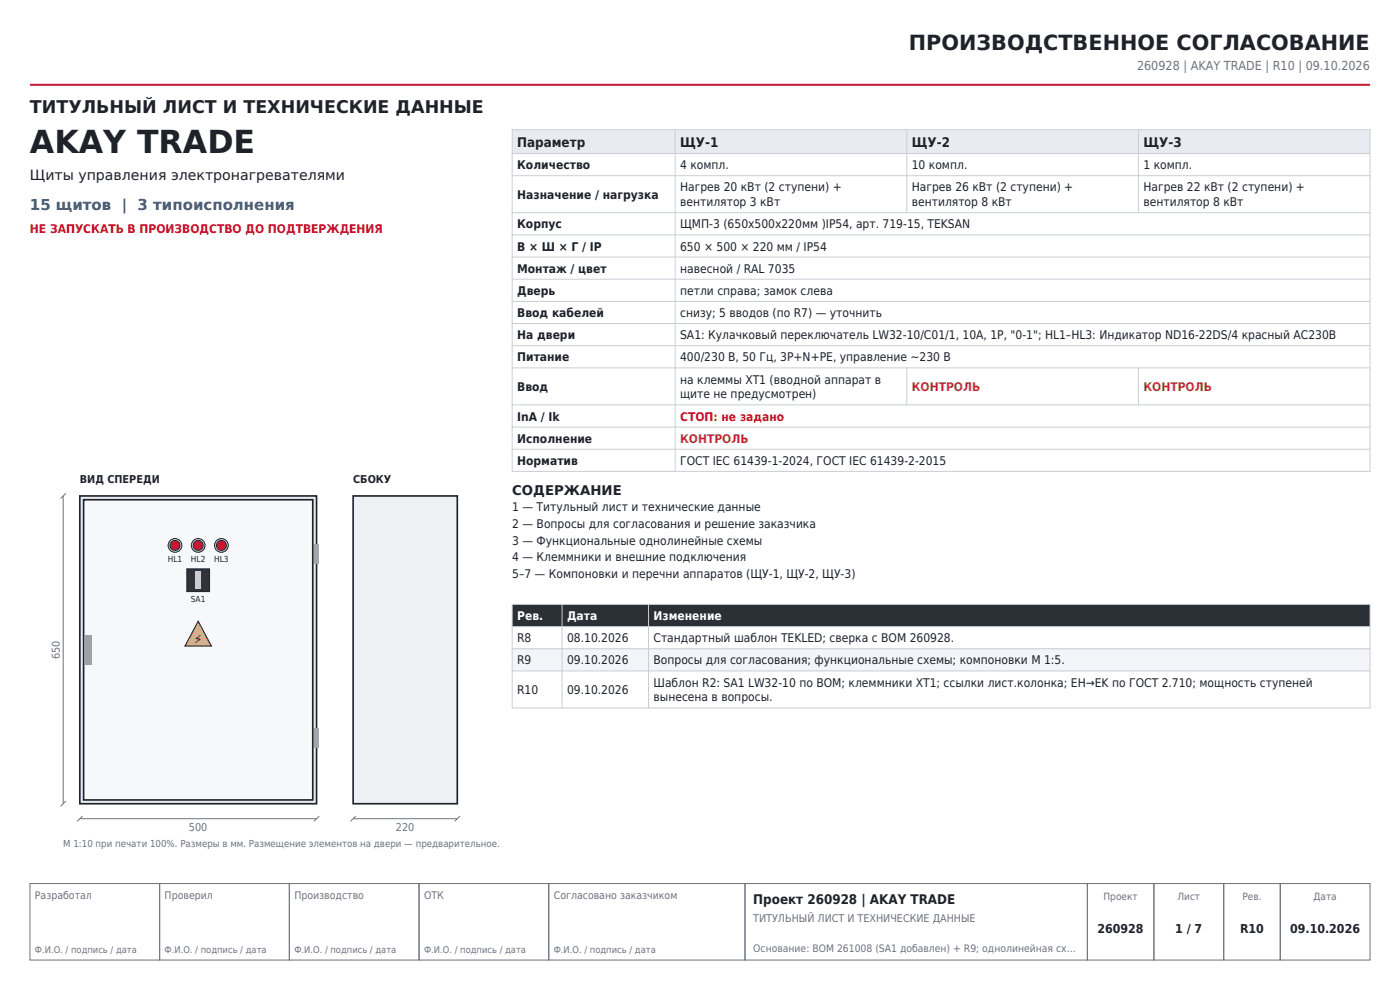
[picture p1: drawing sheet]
<svg xmlns="http://www.w3.org/2000/svg" width="297mm" height="210mm" viewBox="0 0 297 210" stroke-linecap="round" stroke-linejoin="round" font-family="sans-serif">
<defs><g id="words">
<text font-size="6.7" fill="#1f2329" x="6.3" y="32.5">AKAY TRADE</text>
<text font-size="4.4" fill="#1f2329" x="192.8" y="10.6">ПРОИЗВОДСТВЕННОЕ СОГЛАСОВАНИЕ</text>
<text font-size="3.7" fill="#1f2329" x="6.3" y="24">ТИТУЛЬНЫЙ ЛИСТ И ТЕХНИЧЕСКИЕ ДАННЫЕ</text>
<text font-size="3.2" fill="#1f5fa8" x="6.3" y="44.4">15 щитов | 3 типоисполнения</text>
<text font-size="3" fill="#1f2329" x="6.3" y="38.1">Щиты управления электронагревателями</text>
<g font-size="2.8" fill="#1f2329">
<text x="109.7" y="31.1">Параметр</text>
<text x="144.3" y="31.1">ЩУ-1</text>
<text x="193.4" y="31.1">ЩУ-2</text>
<text x="242.6" y="31.1">ЩУ-3</text>
<text x="108.7" y="104.9">СОДЕРЖАНИЕ</text>
<text x="159.8" y="191.7">Проект 260928 | AKAY TRADE</text>
</g>
<text font-size="2.6" fill="#6b7280" x="241.2" y="14.8">260928 | AKAY TRADE | R10 | 09.10.2026</text>
<g font-size="2.6" fill="#1f2329">
<text x="232.8" y="198">260928</text>
<text x="249.3" y="198">1 / 7</text>
<text x="263.1" y="198">R10</text>
<text x="273.7" y="198">09.10.2026</text>
</g>
<g font-size="2.5" fill="#1f2329">
<text x="109.7" y="35.9">Количество</text>
<text x="144.3" y="35.9">4 компл.</text>
<text x="193.4" y="35.9">10 компл.</text>
<text x="242.6" y="35.9">1 компл.</text>
<text x="144.3" y="40.6">Нагрев 20 кВт (2 ступени) +</text>
<text x="193.4" y="40.6">Нагрев 26 кВт (2 ступени) +</text>
<text x="242.6" y="40.6">Нагрев 22 кВт (2 ступени) +</text>
<text x="109.7" y="42.2">Назначение / нагрузка</text>
<text x="144.3" y="43.7">вентилятор 3 кВт</text>
<text x="193.4" y="43.7">вентилятор 8 кВт</text>
<text x="242.6" y="43.7">вентилятор 8 кВт</text>
<text x="109.7" y="48.4">Корпус</text>
<text x="109.7" y="53.1">В × Ш × Г / IP</text>
<text x="144.3" y="48.4">ЩМП-3 (650x500x220мм )IP54, арт. 719-15, TEKSAN</text>
<text x="144.3" y="53.1">650 × 500 × 220 мм / IP54</text>
<text x="109.7" y="57.8">Монтаж / цвет</text>
<text x="144.3" y="57.8">навесной / RAL 7035</text>
<text x="109.7" y="62.5">Дверь</text>
<text x="144.3" y="62.5">петли справа; замок слева</text>
<text x="109.7" y="67.2">Ввод кабелей</text>
<text x="109.7" y="71.9">На двери</text>
<text x="144.3" y="67.2">снизу; 5 вводов (по R7) — уточнить</text>
<text x="144.3" y="71.9">SA1: Кулачковый переключатель LW32-10/C01/1, 10А, 1Р, &quot;0-1&quot;; HL1–HL3: Индикатор ND16-22DS/4 красный АС230В</text>
<text x="109.7" y="76.6">Питание</text>
<text x="144.3" y="76.6">400/230 В, 50 Гц, 3P+N+PE, управление ~230 В</text>
<text x="109.7" y="82.9">Ввод</text>
<text x="144.3" y="81.4">на клеммы XT1 (вводной аппарат в</text>
<text x="109.7" y="89.2">InA / Ik</text>
<text x="144.3" y="84.5">щите не предусмотрен)</text>
<text x="109.7" y="93.9">Исполнение</text>
<text x="109.7" y="98.6">Норматив</text>
<text x="144.3" y="98.6">ГОСТ IEC 61439-1-2024, ГОСТ IEC 61439-2-2015</text>
<text x="108.7" y="108.5">1 — Титульный лист и технические данные</text>
<text x="108.7" y="112">2 — Вопросы для согласования и решение заказчика</text>
<text x="108.7" y="115.5">3 — Функциональные однолинейные схемы</text>
<text x="108.7" y="119">4 — Клеммники и внешние подключения</text>
<text x="108.7" y="122.6">5–7 — Компоновки и перечни аппаратов (ЩУ-1, ЩУ-2, ЩУ-3)</text>
<text x="109.7" y="136.2">R8</text>
<text x="120.3" y="136.2">08.10.2026</text>
<text x="138.6" y="136.2">Стандартный шаблон TEKLED; сверка с BOM 260928.</text>
<text x="109.7" y="140.9">R9</text>
<text x="120.3" y="140.9">09.10.2026</text>
<text x="138.6" y="140.9">Вопросы для согласования; функциональные схемы; компоновки М 1:5.</text>
<text x="109.7" y="147.2">R10</text>
<text x="120.3" y="147.2">09.10.2026</text>
<text x="138.6" y="145.6">Шаблон R2: SA1 LW32-10 по BOM; клеммники XT1; ссылки лист.колонка; EH→EK по ГОСТ 2.710; мощность ступеней</text>
<text x="138.6" y="148.8">вынесена в вопросы.</text>
</g>
<g font-size="2.5" fill="#c8102e">
<text x="6.3" y="49.4">НЕ ЗАПУСКАТЬ В ПРОИЗВОДСТВО ДО ПОДТВЕРЖДЕНИЯ</text>
<text x="144.3" y="89.2">СТОП: не задано</text>
</g>
<g font-size="2.5" fill="#b26b00">
<text x="193.4" y="82.9">КОНТРОЛЬ</text>
<text x="242.6" y="82.9">КОНТРОЛЬ</text>
<text x="144.3" y="93.9">КОНТРОЛЬ</text>
</g>
<g font-size="2.5" fill="#fff">
<text x="109.7" y="131.5">Рев.</text>
<text x="120.3" y="131.5">Дата</text>
<text x="138.6" y="131.5">Изменение</text>
</g>
<g font-size="2.3" fill="#1f2329">
<text x="16.9" y="102.4">ВИД СПЕРЕДИ</text>
<text x="74.9" y="102.4">СБОКУ</text>
<text x="41.2" y="136.3">⚡</text>
</g>
<g font-size="2.3" fill="#6b7280">
<text x="12.7" y="139.8" transform="rotate(-90 12.7 139.8)">650</text>
<text x="40.1" y="176.2">500</text>
<text x="84" y="176.2">220</text>
<text x="159.8" y="195.5">ТИТУЛЬНЫЙ ЛИСТ И ТЕХНИЧЕСКИЕ ДАННЫЕ</text>
</g>
<g font-size="2.2" fill="#6b7280">
<text x="7.4" y="190.6">Разработал</text>
<text x="34.9" y="190.6">Проверил</text>
<text x="62.4" y="190.6">Производство</text>
<text x="90" y="190.6">ОТК</text>
<text x="117.5" y="190.6">Согласовано заказчиком</text>
<text x="159.8" y="201.9">Основание: BOM 261008 (SA1 добавлен) + R9; однолинейная сх…</text>
</g>
<g font-size="2.1" fill="#6b7280">
<text x="234.1" y="190.9">Проект</text>
<text x="249.8" y="190.9">Лист</text>
<text x="263.6" y="190.9">Рев.</text>
<text x="278.7" y="190.9">Дата</text>
</g>
<g font-size="2" fill="#6b7280">
<text x="13.4" y="179.7">М 1:10 при печати 100%. Размеры в мм. Размещение элементов на двери — предварительное.</text>
<text x="7.4" y="202.2">Ф.И.О. / подпись / дата</text>
<text x="34.9" y="202.2">Ф.И.О. / подпись / дата</text>
<text x="62.4" y="202.2">Ф.И.О. / подпись / дата</text>
<text x="90" y="202.2">Ф.И.О. / подпись / дата</text>
<text x="117.5" y="202.2">Ф.И.О. / подпись / дата</text>
</g>
<g font-size="1.8" fill="#1f2329">
<text x="35.6" y="119.3">HL1</text>
<text x="40.5" y="119.3">HL2</text>
<text x="45.4" y="119.3">HL3</text>
<text x="40.5" y="127.6">SA1</text>
</g>
</g></defs>
<path d="M6.3 18h284.4" fill="none" stroke="#c8102e" stroke-width=".42"/>
<path d="M6.3 187.4h27.6v16.2h-27.6zM33.9 187.4h27.5v16.2h-27.5zM61.4 187.4h27.5v16.2h-27.5zM88.9 187.4h27.5v16.2h-27.5zM116.4 187.4h41.6v16.2h-41.6zM158 187.4h72.7v16.2h-72.7zM230.7 187.4h14.1v16.2h-14.1zM244.8 187.4h14.8v16.2h-14.8zM259.6 187.4h12v16.2h-12zM271.6 187.4h19.1v16.2h-19.1z" fill="none" stroke="#6b7280" stroke-width=".21"/>
<path d="M16.9 105.2h50.3v65.3h-50.3z" fill-rule="evenodd" fill="#e9ecf1" stroke="#1f2329" stroke-width=".35"/>
<path d="M17.7 106h48.7v63.7h-48.7z" fill-rule="evenodd" fill="#f7f8fa" stroke="#1f2329" stroke-width=".35"/>
<g fill="#9aa3ae">
<path d="M66.6 154.5h1.1v4.2h-1.1z" fill-rule="evenodd"/>
<path d="M66.6 115.3h1.1v4.3h-1.1z" fill-rule="evenodd"/>
</g>
<path d="M18.1 134.7h1.4v6.3h-1.4z" fill-rule="evenodd" fill="#9aa0a8"/>
<circle cx="37.1" cy="115.7" r="1.46" fill="#c9cdd2" stroke="#1f2329" stroke-width=".21"/>
<circle cx="37.1" cy="115.7" r="1.05" fill="#d32f2f" stroke="#1f2329" stroke-width=".21"/>
<circle cx="42" cy="115.7" r="1.46" fill="#c9cdd2" stroke="#1f2329" stroke-width=".21"/>
<circle cx="42" cy="115.7" r="1.05" fill="#d32f2f" stroke="#1f2329" stroke-width=".21"/>
<circle cx="47" cy="115.7" r="1.46" fill="#c9cdd2" stroke="#1f2329" stroke-width=".21"/>
<circle cx="47" cy="115.7" r="1.05" fill="#d32f2f" stroke="#1f2329" stroke-width=".21"/>
<path d="M39.6 120.7h4.9v4.8h-4.9z" fill-rule="evenodd" fill="#2f343b" stroke="#1f2329" stroke-width=".21"/>
<path d="M41.5 121.2h1.1v3.7h-1.1z" fill-rule="evenodd" fill="#c9cdd2"/>
<path d="M42 131.8l2.9 5.2h-5.7z" fill="#f2b705" stroke="#1f2329" stroke-width=".21"/>
<path d="M13.4 105.2v65.3M14 104.6l-1.2 1.2M14 169.9l-1.2 1.2M16.9 173.7h50.3M17.5 173.1l-1.1 1.1M67.7 173.1l-1.1 1.1" fill="none" stroke="#6b7280" stroke-width=".21"/>
<path d="M74.9 105.2h22.1v65.3h-22.1z" fill-rule="evenodd" fill="#eef0f3" stroke="#1f2329" stroke-width=".35"/>
<path d="M74.9 173.7h22.1M75.5 173.1l-1.1 1.1M97.6 173.1l-1.2 1.1" fill="none" stroke="#6b7280" stroke-width=".21"/>
<path d="M108.7 27.5h182v5.1h-182z" fill-rule="evenodd" fill="#e8ecf2"/>
<g fill="none" stroke="#c9ced6" stroke-width=".21">
<path d="M108.7 27.5h182v72.5h-182zM108.7 32.6h182M108.7 37.3h182M143.2 27.5v72.5M192.4 27.5v17.6M241.5 27.5v17.6M108.7 45.1h182M108.7 49.8h182M108.7 54.5h182M108.7 59.2h182M108.7 63.9h182M108.7 68.6h182"/>
<path d="M108.7 73.3h182M108.7 78h182M192.4 78v7.9M241.5 78v7.9M108.7 85.9h182M108.7 90.6h182M108.7 95.3h182"/>
</g>
<path d="M108.7 128.2h182v4.7h-182z" fill-rule="evenodd" fill="#2b2f36"/>
<path d="M108.7 137.6h182v4.7h-182z" fill-rule="evenodd" fill="#f3f5f8"/>
<path d="M108.7 128.2h182v22h-182zM108.7 132.9h182M108.7 137.6h182M119.2 128.2v22M137.6 128.2v22M108.7 142.3h182" fill="none" stroke="#c9ced6" stroke-width=".21"/>
<use href="#words"/>
</svg>
